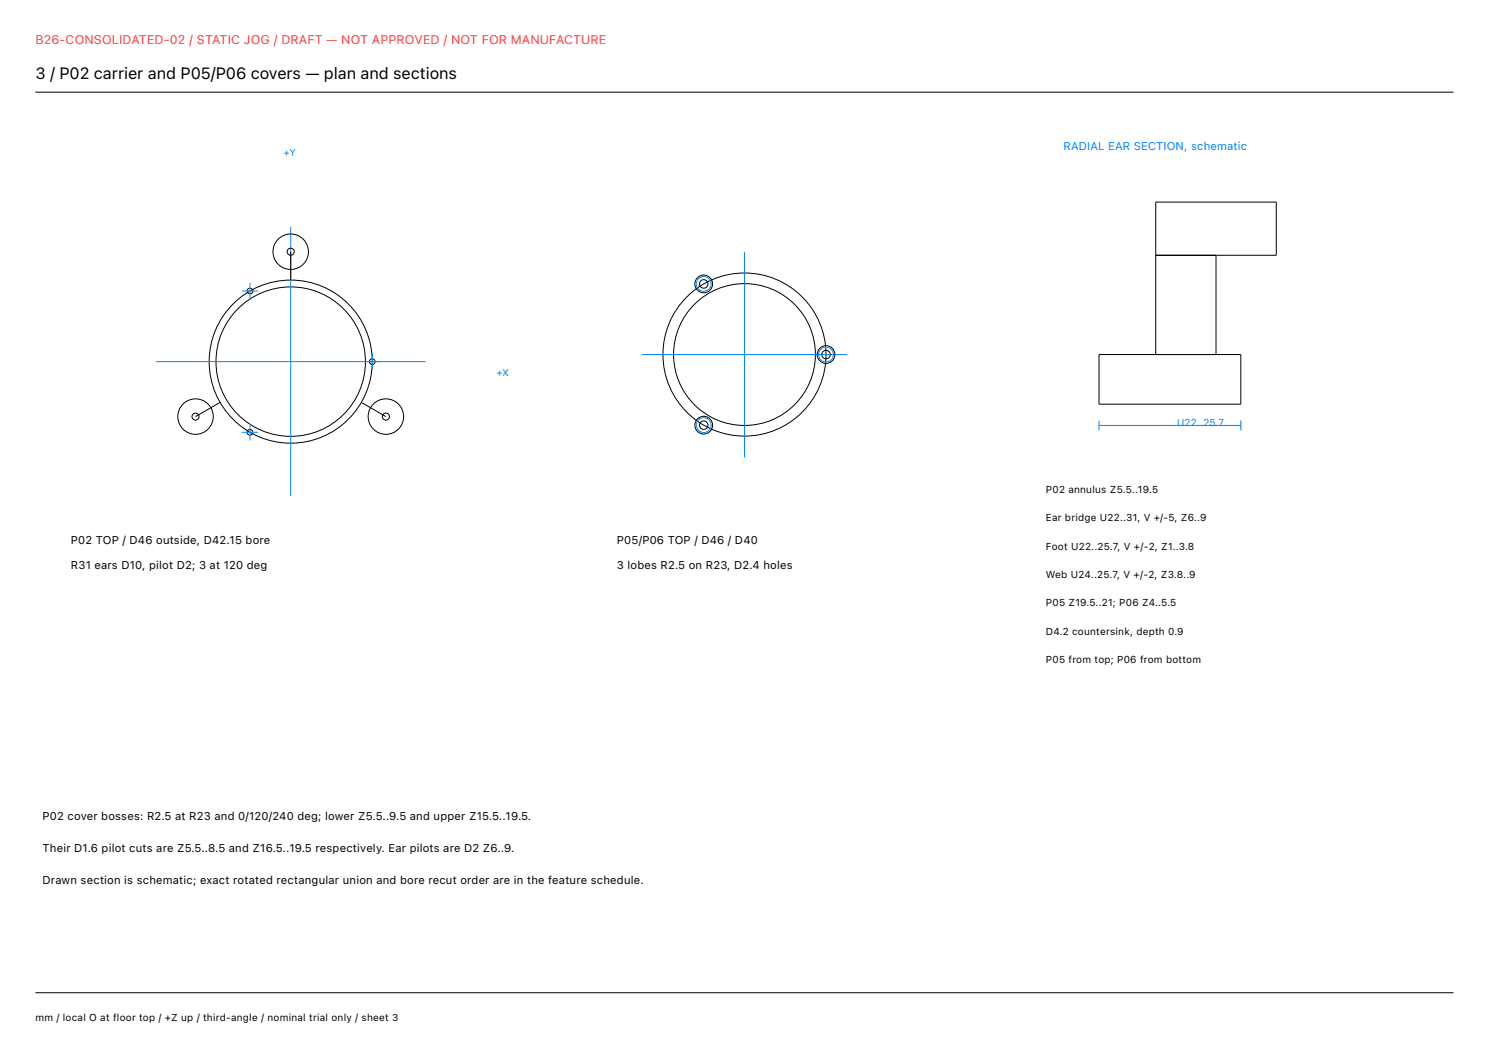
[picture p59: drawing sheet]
<svg xmlns="http://www.w3.org/2000/svg" width="420mm" height="297mm" viewBox="0 0 420 297" stroke-linecap="round" stroke-linejoin="round" font-family="sans-serif">
<defs><g id="words">
<text font-size="4.6" x="10" y="22.4">3 / P02 carrier and P05/P06 covers — plan and sections</text>
<text font-size="3.5" fill="#ff383c" x="10" y="12.4">B26-CONSOLIDATED-02 / STATIC JOG / DRAFT — NOT APPROVED / NOT FOR MANUFACTURE</text>
<text font-size="3.2" fill="#08f" x="300" y="42.4">RADIAL EAR SECTION, schematic</text>
<g font-size="3.2">
<text x="20" y="153.4">P02 TOP / D46 outside, D42.15 bore</text>
<text x="174" y="153.4">P05/P06 TOP / D46 / D40</text>
<text x="20" y="160.4">R31 ears D10, pilot D2; 3 at 120 deg</text>
<text x="174" y="160.4">3 lobes R2.5 on R23, D2.4 holes</text>
<text x="12" y="231.4">P02 cover bosses: R2.5 at R23 and 0/120/240 deg; lower Z5.5..9.5 and upper Z15.5..19.5.</text>
<text x="12" y="240.4">Their D1.6 pilot cuts are Z5.5..8.5 and Z16.5..19.5 respectively. Ear pilots are D2 Z6..9.</text>
<text x="12" y="249.4">Drawn section is schematic; exact rotated rectangular union and bore recut order are in the feature schedule.</text>
</g>
<g font-size="2.8" fill="#08f">
<text x="80" y="44">+Y</text>
<text x="140" y="106">+X</text>
<text x="332" y="120">U22..25.7</text>
</g>
<g font-size="2.8">
<text x="295" y="139">P02 annulus Z5.5..19.5</text>
<text x="295" y="147">Ear bridge U22..31, V +/-5, Z6..9</text>
<text x="295" y="155">Foot U22..25.7, V +/-2, Z1..3.8</text>
<text x="295" y="163">Web U24..25.7, V +/-2, Z3.8..9</text>
<text x="295" y="171">P05 Z19.5..21; P06 Z4..5.5</text>
<text x="295" y="179">D4.2 countersink, depth 0.9</text>
<text x="295" y="187">P05 from top; P06 from bottom</text>
<text x="10" y="288">mm / local O at floor top / +Z up / third-angle / nominal trial only / sheet 3</text>
</g>
</g></defs>
<g fill="none" stroke="#000" stroke-width=".28">
<path d="M10 26h400M82 71v8M326 72h34v-15h-34v43M343 72v28M62.1 113.5l-6.9 4M101.9 113.5l6.9 4M310 100h40v14h-40zM10 280h400"/>
<circle cx="82" cy="71" r="5"/>
<circle cx="82" cy="71" r="1"/>
<circle cx="70.5" cy="82.1" r=".8"/>
<circle cx="198.5" cy="80.1" r="2.5"/>
<circle cx="198.5" cy="80.1" r="1.2"/>
<circle cx="210" cy="100" r="23"/>
<circle cx="233" cy="100" r="2.5"/>
<circle cx="233" cy="100" r="1.2"/>
<circle cx="55.2" cy="117.5" r="5"/>
<circle cx="55.2" cy="117.5" r="1"/>
<circle cx="82" cy="102" r="23"/>
<circle cx="82" cy="102" r="21.1"/>
<circle cx="105" cy="102" r=".8"/>
<circle cx="108.8" cy="117.5" r="5"/>
<circle cx="108.8" cy="117.5" r="1"/>
<circle cx="198.5" cy="119.9" r="2.5"/>
<circle cx="198.5" cy="119.9" r="1.2"/>
<circle cx="210" cy="100" r="20"/>
<circle cx="70.5" cy="121.9" r=".8"/>
</g>
<g fill="none" stroke="#08f" stroke-width=".28">
<path d="M70.5 79.8v4.6M82 64v76M210 71v58M68.2 82.1h4.6M105 99.7v4.6M44 102h76M70.5 119.6v4.6M181 100h58M310 120h40M310 118.6v2.8M350 118.6v2.8M68.2 121.9h4.6"/>
<circle cx="198.5" cy="80.1" r="2.1"/>
<circle cx="198.5" cy="119.9" r="2.1"/>
<circle cx="233" cy="100" r="2.1"/>
</g>
<use href="#words"/>
</svg>
